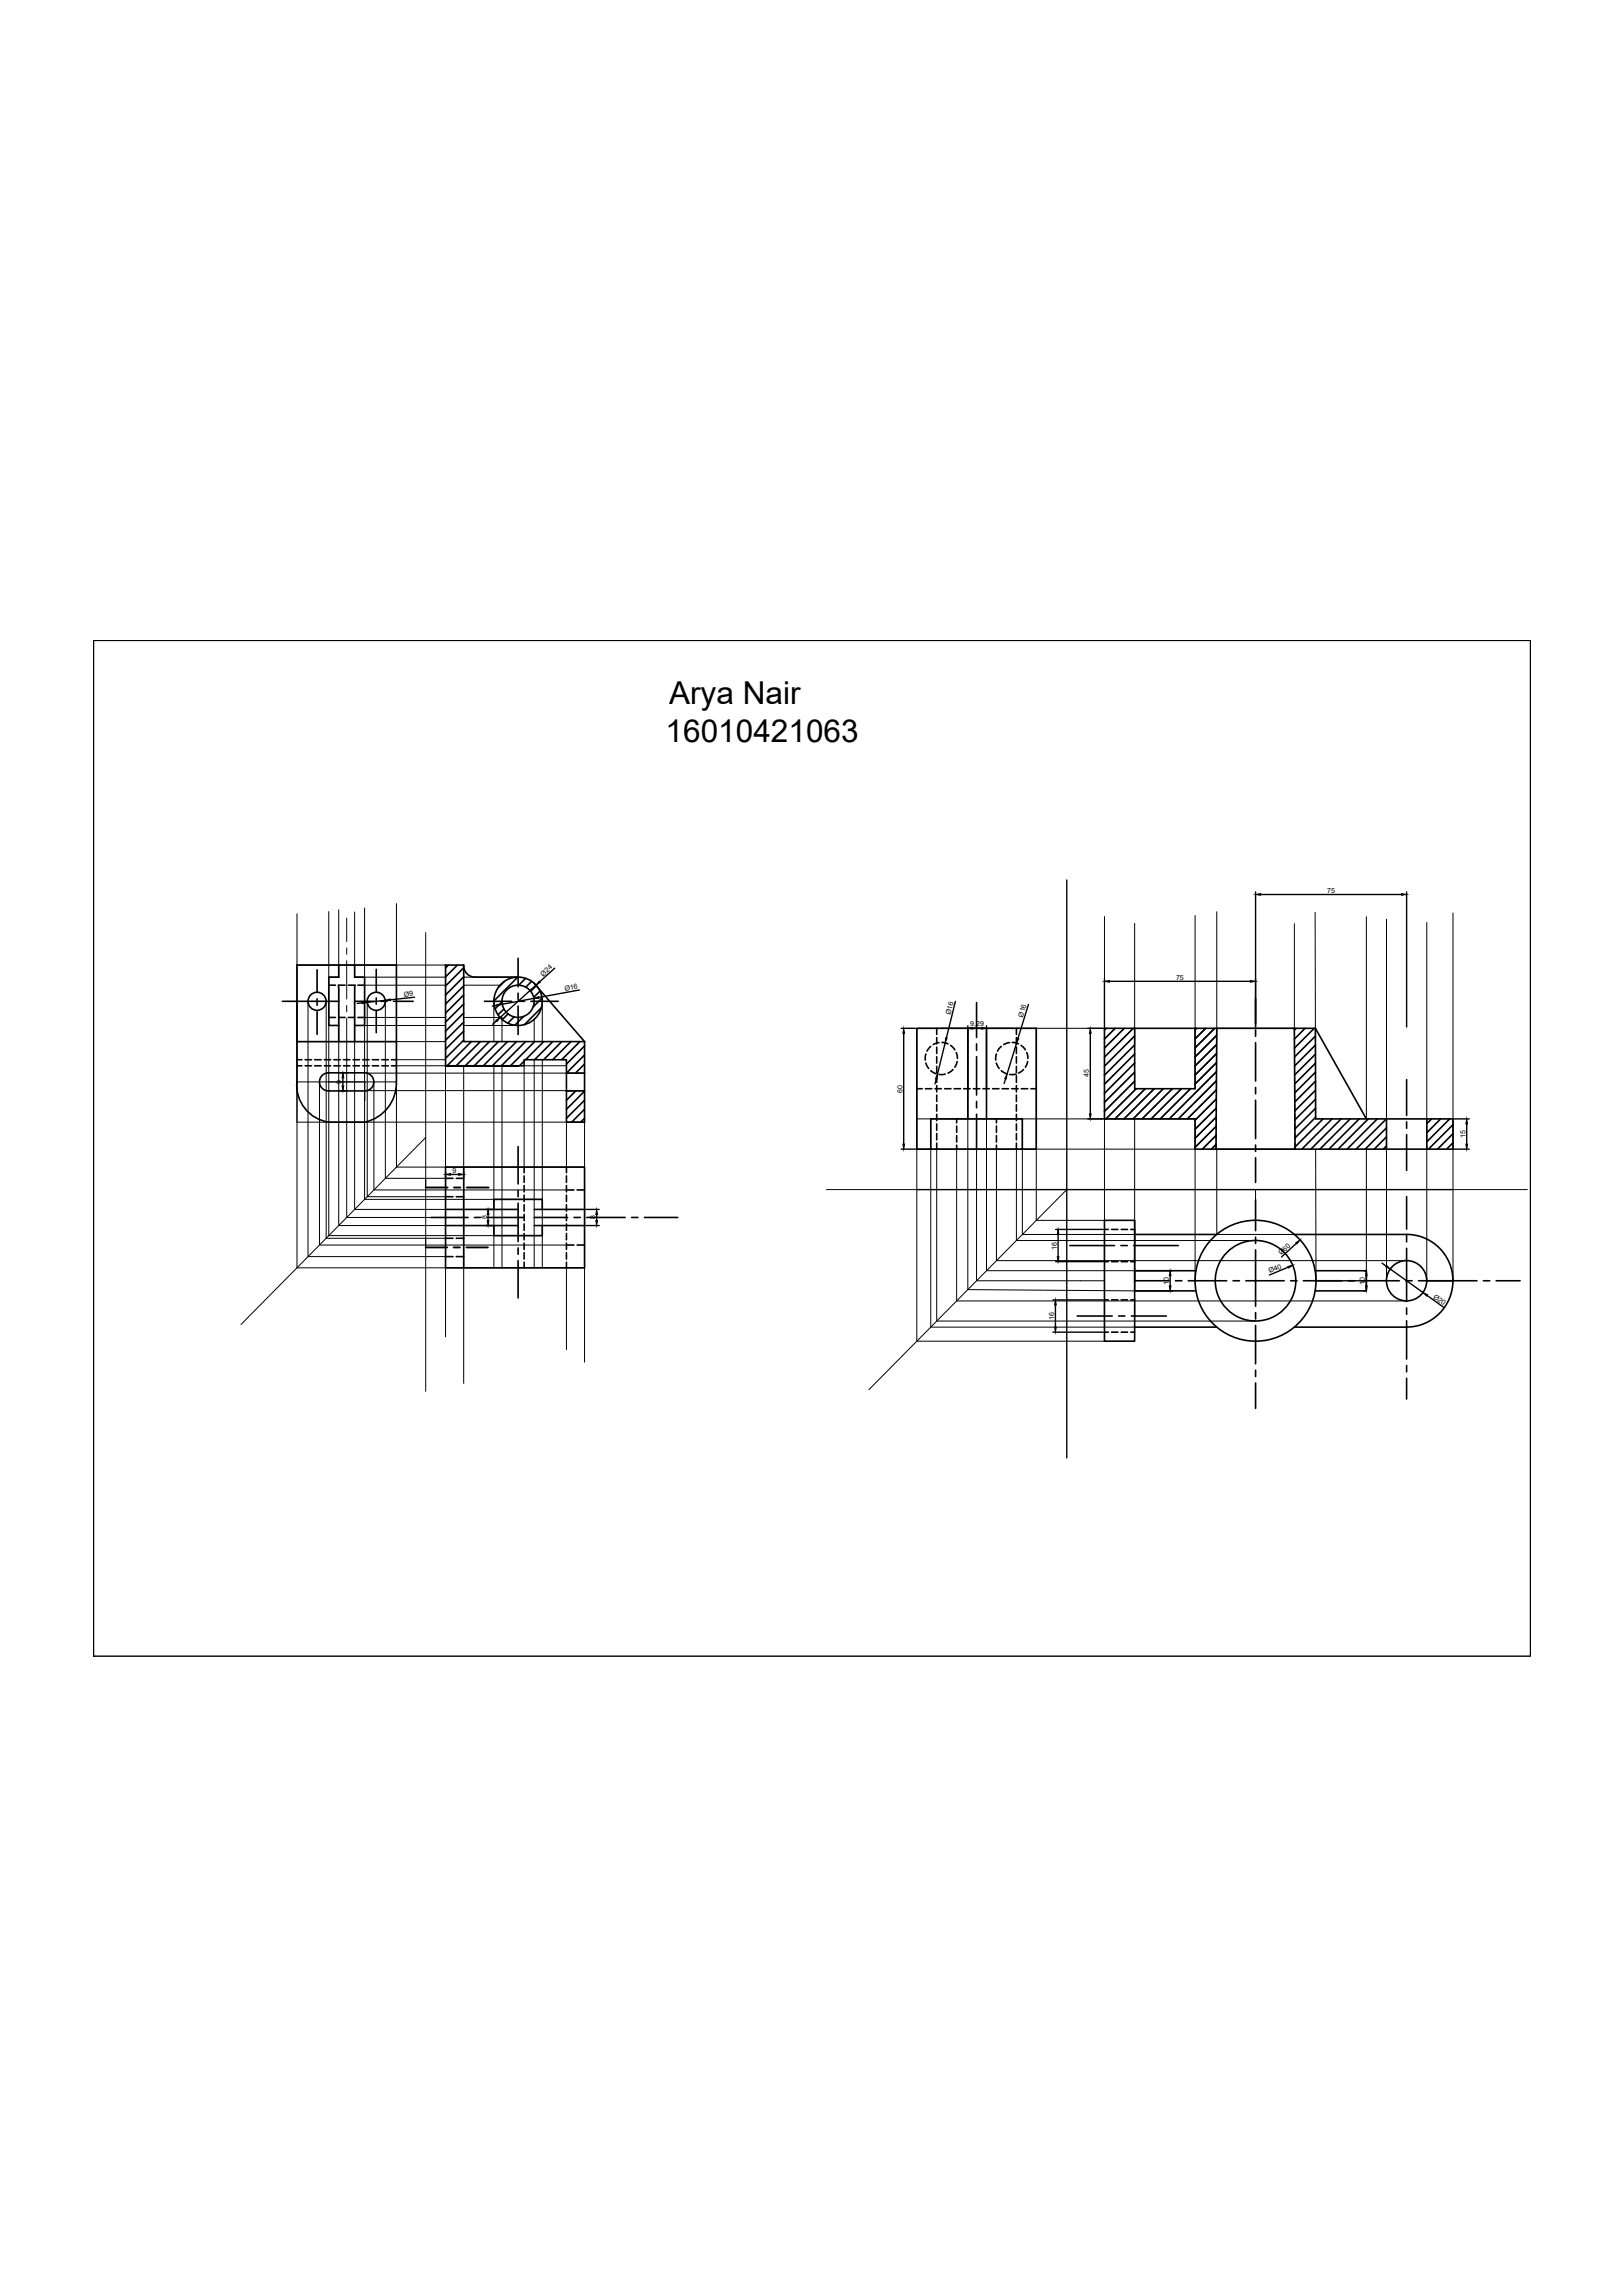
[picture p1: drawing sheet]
<svg xmlns="http://www.w3.org/2000/svg" width="297mm" height="420mm" viewBox="0 0 297 420" stroke-linecap="round" stroke-linejoin="round" font-family="sans-serif">
<defs><g id="words">
<g font-size="5.8">
<text x="122.4" y="128.9">Arya Nair</text>
<text x="121.8" y="135.8">16010421063</text>
</g>
<g font-size="1.3">
<text x="242.9" y="163.5">75</text>
<text x="99.4" y="178.8" transform="rotate(-42 99.4 178.8)">Ø24</text>
<text x="215.2" y="179.4">75</text>
<text x="74" y="182.5" transform="rotate(-6 74 182.5)">Ø9</text>
<text x="103.4" y="181.5" transform="rotate(-11 103.4 181.5)">Ø16</text>
<text x="174" y="185.8" transform="rotate(-76 174 185.8)">Ø16</text>
<text x="177.6" y="187.8">9,29</text>
<text x="187.2" y="186.3" transform="rotate(-73 187.2 186.3)">Ø16</text>
<text x="199.3" y="197.2" transform="rotate(-90 199.3 197.2)">45</text>
<text x="62.5" y="198.4" transform="rotate(-90 62.5 198.4)">9</text>
<text x="165.1" y="200" transform="rotate(-90 165.1 200)">60</text>
<text x="268.2" y="208.4" transform="rotate(-90 268.2 208.4)">15</text>
<text x="82.8" y="214.8">9</text>
<text x="89.1" y="223.2" transform="rotate(-90 89.1 223.2)">8</text>
<text x="109" y="223.2" transform="rotate(-90 109 223.2)">8</text>
<text x="193.4" y="228.8" transform="rotate(-90 193.4 228.8)">16</text>
<text x="232.4" y="233.1" transform="rotate(-23 232.4 233.1)">Ø40</text>
<text x="234.5" y="229.8" transform="rotate(-42 234.5 229.8)">Ø60</text>
<text x="213.9" y="235.2" transform="rotate(-90 213.9 235.2)">10</text>
<text x="249.8" y="235.2" transform="rotate(-90 249.8 235.2)">10</text>
<text x="262.2" y="237.6" transform="rotate(36 262.2 237.6)">Ø20</text>
<text x="192.9" y="241.7" transform="rotate(-90 192.9 241.7)">16</text>
</g>
</g></defs>
<!-- layer: 0 -->
<g fill="none" stroke="#000" stroke-width=".25">
<path d="M17.1 117.2h263v186h-263zM101.5 177.3l-2.7 2.4M195.2 161.1v105.8M202.1 179.2v8.8M203.1 179.7h25.8M229.8 163.3v24.7M230.7 163.8h25.8M257.4 163.3v24.7M62.3 196.4h.9M62.3 199.7h.9M62.8 197.3v1.5M66.3 183.6l-.9 .1"/>
<path d="M70.5 183.1l-3.3 .4M75.9 182.6l-4.5 .4M90.9 186.9l-.7 .6M91 184l-.9 .2M97.7 182.8l-5.8 1.1M98.1 180.4l-6.6 5.9M106 181.2l-7.4 1.4M164.9 188.3h2.7M165.4 189.2v20.3M171.4 197.5l-.3 .9M173 190.9l-1.4 5.8M174.9 183.3l-1.7 6.7"/>
<path d="M177.1 187.8v11.3M178.1 188.3h1.5M180.5 187.8v11.3M184 197.5l-.2 .9M186.1 191l-1.8 5.6M188.2 183.9l-1.9 6.2M199.1 188.3h2.8M199.5 189.2v14.7M81.5 214.5v1M82.5 215h1.4M84.9 214.5v1M164.9 210.4h2.7"/>
<path d="M167.8 217.8h98.1M199.1 204.8h2.8M266.1 204.8h2.8M266.1 210.4h2.8M268.4 205.8v3.7M88.9 221.4h1.3M88.9 224.4h1.3M89.3 222.3v1.1M107.2 221.4h2.5M107.2 224.4h2.5M109.2 222.3v1.1M192.7 238h9.2"/>
<path d="M193.2 238.9v4.1M193.2 225.1h8.7M193.2 231h8.7M193.7 226v4.1M207.7 223.4v12.9M207.9 232.6h6.7M207.9 236.3h6.7M214.2 233.6v1.8M235.7 232l-3.4 1.4M237.3 227.6l-2.8 2.5M240.9 234.5h9.2M249.6 232.6h.2"/>
<path d="M249.6 236.3h.2M250.1 233.6v1.8M252.9 231.3l.8 .5M254.4 232.3l6 4.3M261.1 234.5h4.8M261.2 237.2l3 2.1M192.7 243.9h9.2"/>
</g>
<g fill="none" stroke="#000" stroke-width=".3">
<path d="M58 177.5v4.2M62 176.7v2.2h-1.8v8.8h1.8M64.9 176.7v2.2h1.8v8.8h-1.8M68.9 177.5v4M82.1 176.7l-.6 .5M83.7 176.7l-2.2 2.2M84.9 176.7a2.11 2.11 0 0 0 2.2 2.2h7.7M84.9 176.7h-3.4v18.4M84.9 176.7v14h22.1M84.9 177.2l-3.4 3.3M84.9 178.8l-3.4 3.4M92.3 179.7l-1.1 1.1"/>
<path d="M94.7 178.9l-4.3 4.3M94.8 175.4v5.3M96.2 179.1l-1.3 1.3M97.3 179.7l-1.1 1M51.7 183.3h10.3M54.4 190.7h18.2M54.4 195.1h.9M54.4 194h.9M55.8 195.1h1.2M55.8 194h1.2M57.6 195.1h1.2M57.6 194h1.2"/>
<path d="M58 182.9v1.1M58 185.2v4.2M59.4 195.1h1.1M59.4 194h1.1M60.2 180.4h1.2M60.2 186.3h1.2M61.1 195.1h1.2M61.1 194h1.2M61.9 180.4l.1 10.3M62 180.4h1.2M62 186.3h1.2M62.9 195.1h1.1"/>
<path d="M62.9 194h1.1M63.7 180.4h1.2M63.7 186.3h1.2M64.6 195.1h1.2M64.6 194h1.2M64.9 180.9v9.8M64.9 183.3h3.6M65 180.4l-.1 .5M65.5 180.4h1.2M65.5 186.3h1.2M66.4 195.1h1.1M66.4 194h1.1"/>
<path d="M66.7 196.4a1.66 1.66 0 0 1 1.7 1.7 1.66 1.66 0 0 1-1.7 1.6M66.8 196.4h-6.6a1.66 1.66 0 0 0-1.7 1.7 1.66 1.66 0 0 0 1.7 1.6h6.6M68.1 195.1h1.2M68.1 194h1.2M68.9 182.7v1.1M68.9 185v4.1M69.7 183.3h1.2M69.9 195.1h1.2M69.9 194h1.2M71.6 195.1h1M71.6 194h1M72 183.3h3.6"/>
<path d="M72.5 198.1a7.3 7.3 0 0 1-5.7 7.3M72.6 198.1v-21.4h-18.2l-.1 21.4a6.8 6.8 0 0 0 5.9 7.3h6.5M84.9 180.5l-3.4 3.3M84.9 182.2l-3.4 3.3M84.9 183.8l-3.4 3.3M84.9 185.5l-3.4 3.3M84.9 187.1l-3.4 3.3M84.9 188.8l-3.4 3.3M84.9 190.4l-3.4 3.4M86.3 190.7l-4.5 4.4M87.9 190.7l-4.4 4.4M88.7 183.3h5"/>
<path d="M89.6 190.7l-4.5 4.4M91.2 190.7l-4.4 4.4M91.9 183.4l-1.3 1.3M92.2 184.7l-1 1.1M92.9 190.7l-4.4 4.4M93 185.6l-1.1 1.1M94.1 186.2l-1.2 1.1M94.5 190.7l-4.4 4.4M94.8 181.8v1.2M94.8 184.2v5.2M94.8 183.3h1.2M95.8 186.1l-1.6 1.6"/>
<path d="M95.9 194.3l-.8 .8M96.2 190.7l-4.4 4.4M97.2 183.3h5M97.8 180l9.2 10.7M97.8 190.7l-4.4 4.4M98.1 180.5l-1 1M98.8 181.4l-1.1 1.2M99.1 184.5l-3.1 3.1M99.2 182.7l-1.6 1.6M99.5 190.7l-3.3 3.3M101.2 190.7l-3.4 3.3M102.8 190.7l-3.3 3.3"/>
<path d="M103.7 199.7h3.3M103.7 199.7v.1M104.5 190.7l-3.3 3.3M105.4 199.7l-1.7 1.7M106.1 190.7l-3.3 3.3M107 190.7v14.7h-3.3v-11.4h-7.8v1.1h-14.4h13.3M107 191.5l-3.3 3.3M107 193.1l-3.3 3.4h3.3M107 194.8l-1.7 1.7M107 196.5h.1M107 199.8l-3.3 3.3M167.8 199.3h1"/>
<path d="M169.4 199.3h1.1M169.4 193l-.1 1.1M169.4 194.6l.6 1M170.3 191.6l-.6 .8M170.4 196l.9 .6M171.1 199.3h1.2M171.4 188.3v1.1M171.4 190v1.1M171.4 191.7v1.2M171.4 193.5v1.1M171.4 195.2v1.2M171.4 197v1.1"/>
<path d="M171.4 198.7v1.2M171.8 190.9l-1 .3M172.4 190.8l1.1 .3M172.9 199.3h1.1M173 196.6l-1.1 .1M174 191.4l.8 .8M174.4 195.8l-.9 .7M174.6 199.3h1.2M175 192.7l.2 1.1M175.2 194.3l-.4 1.1M176.4 199.3h1.2M177.1 188.3v16.5"/>
<path d="M178.1 199.3h1.2M178.7 183.6v6.3M178.7 191.1v1.2M178.7 193.5v7M179.9 199.3h1.2M180.5 188.3v16.5M181.7 199.3h1.1M182.3 193v1.1M182.4 194.6l.5 1M183.2 191.6l-.6 .8M183.3 196l.9 .6M183.4 199.3h1.2"/>
<path d="M184.8 190.9l-1.1 .3M185.2 199.3h1.1M185.3 190.8l1.1 .3M185.9 196.6l-1.1 .1M186 188.3v1.1M186 190v1.1M186 191.7v1.2M186 193.5v1.1M186 195.2v1.2M186 197v1.1M186 198.7v1.2M186.9 191.4l.8 .8"/>
<path d="M186.9 199.3h1.2M187.3 195.8l-.9 .7M187.9 192.7l.2 1.1M188.1 194.3l-.4 1.1M188.7 199.3h1M202.4 188.3l-.3 .3M204.1 188.3l-2 1.9M205.8 188.3l-3.7 3.6M207.4 188.3l-5.3 5.2M207.7 189.7l-5.6 5.5M207.7 191.3l-5.6 5.5M207.7 193l-5.6 5.5"/>
<path d="M207.7 194.6l-5.6 5.6M207.7 196.3l-5.6 5.5M207.7 197.9l-5.6 5.6M207.7 188.3v11h11v-11M207.9 199.3l-5.5 5.5M209.6 199.3l-5.5 5.5M211.3 199.3l-5.6 5.5M212.9 199.3l-5.5 5.5M214.6 199.3l-5.6 5.5M216.2 199.3l-5.5 5.5M217.9 199.3l-5.6 5.5M218.7 188.3h-16.6v16.5h16.6v5.6h47.2v-5.6h-25.1l-.1-16.5"/>
<path d="M218.7 188.3h22M219 188.3l-.3 .2M220.7 188.3l-2 1.9M222.3 188.3l-3.6 3.5M222.6 199.5l-5.3 5.3M222.6 197.9l-6.9 6.9M222.6 196.2l-8.6 8.6M222.6 194.5l-3.9 4M222.7 192.9l-4 3.9M222.7 191.2l-4 3.9M222.7 189.5l-4 4M222.7 188.3l-.1 22.1"/>
<path d="M229.8 182.9v4.5M229.8 188.5v1.2M229.8 190.9v7M229.8 199.1v1.2M236.9 188.3l.1 22.1M237.2 188.3l-.3 .3M238.9 188.3l-2 1.9M240.5 188.3l-3.6 3.6M240.7 189.7l-3.8 3.8M240.7 191.3l-3.8 3.9M240.7 188.3l9.4 16.5M240.8 193l-3.9 3.8"/>
<path d="M240.8 194.6l-3.9 3.9M240.8 196.3l-3.8 3.8M240.8 197.9l-3.8 3.8M240.8 199.6l-3.8 3.8M257.4 197.7v6.5M81.5 213.7h25.5v18.4h-25.5zM81.5 215.7h1.4M81.5 219.1h1.4M83.5 215.7h1.4M83.5 219.1h1.4M84.9 213.7v18.4M94.8 209.9v6.9"/>
<path d="M94.8 217.9v1.2M95.9 213.7v1M95.9 215.3v1.2M95.9 217v1.2M95.9 218.8v1.2M103.7 217.9h1.3M103.7 213.7v1M103.7 215.3v1.2M103.7 217v1.2M103.7 218.8v1.2M105.6 217.9h1.4M107 201.4l-3.3 3.3"/>
<path d="M107 203.1l-2.4 2.3M107 204.7l-.7 .7M170.3 204.8h16.8v5.6h-16.8zM170.3 210.4h-2.5v-22.1h21.9v22.1h-2.6M171.4 200.5v1.2M171.4 202.2v1.2M171.4 204v1.2M171.4 205.8v1.1M171.4 207.5v1.2M171.4 209.3v1.1M175.1 204.8v.8M175.1 206.1v1.2"/>
<path d="M175.1 207.9v1.2M175.1 209.7v.7M178.7 201.6v1.2M178.7 204v6.4M182.4 204.8v.8M182.4 206.1v1.2M182.4 207.9v1.2M182.4 209.7v.7M186 200.5v1.2M186 202.2v1.2M186 204v1.2M186 205.8v1.1"/>
<path d="M186 207.5v1.2M186 209.3v1.1M222.6 209.5l-.9 .9M222.6 207.9l-2.5 2.5M222.6 204.5l-3.9 3.9M222.6 206.2l-3.9 3.9M222.6 202.9l-3.9 3.8M222.6 201.2l-3.9 3.9M229.8 201.4v7.1M229.8 209.6v1.2M229.8 212v4.5M229.8 219.6v5.7"/>
<path d="M240.8 201.2l-3.8 3.8M240.8 202.9l-3.8 3.8M240.8 204.5l-3.8 3.8M242.1 204.8l-5.1 5.2M243.8 204.8l-5.5 5.6M245.5 204.8l-5.6 5.6M247.1 204.8l-5.5 5.6M248.8 204.8l-5.6 5.6M250.4 204.8l-5.5 5.6M252.1 204.8l-5.6 5.6M253.7 204.8l-5.5 5.6M253.8 206.5l-3.9 3.9"/>
<path d="M253.8 208.1l-2.3 2.3M253.8 209.8l-.6 .6M253.8 204.8v5.6M257.4 205.4v1.2M257.4 207.7v6.6M257.4 219.1v5.9M261.1 204.8v5.6M262 204.8l-.9 .9M263.7 204.8l-2.6 2.6M265.3 204.8l-4.2 4.2M265.9 205.9l-4.5 4.5M265.9 207.6l-2.8 2.8"/>
<path d="M265.9 209.2l-1.2 1.2M78.9 222.9h6.8M81.5 221.4h13.3M81.5 224.4h13.3M81.5 226.7h1.4M81.5 230.1h1.4M83.5 226.7h1.4M83.5 230.1h1.4M86.8 222.9h1.2M89.2 222.9h6.7M90.4 221.4v-1.8h8.8v1.8M90.4 224.4v1.8h8.8v-1.8"/>
<path d="M94.8 220.3v7M94.8 228.5v1.1M94.8 230.8v6.8M95.9 220.5v1.2M95.9 222.3v1.2M95.9 224.1v1.1M95.9 225.8v1.2M95.9 227.6v1.1M95.9 229.3v1.2M95.9 231.1v1M97.8 221.4h9.2M97.8 224.4h9.2"/>
<path d="M97.8 222.9h6.1M103.7 227.9h1.3M103.7 220.5v1.2M103.7 222.3v1.2M103.7 224.1v1.1M103.7 225.8v1.2M103.7 227.6v1.1M103.7 229.3v1.2M103.7 231.1v1M105 222.9h1.2M105.6 227.9h1.4M107.4 222.9h7"/>
<path d="M115.6 222.9h1.2M117.9 222.9h6.1M195.8 228h8.2M202.1 223.4h5.6v22.1h-5.6zM202.1 238h.7M202.1 225.1h.7M202.1 231h.7M203.4 238h1.2M203.4 225.1h1.2M203.4 231h1.2M205.1 228h1.2M205.2 238h1.2"/>
<path d="M205.2 225.1h1.2M205.2 231h1.2M207 238h.7M207 225.1h.7M207 231h.7M207.5 228h8.2M207.7 234.5h6.3M207.7 232.6h11.2M207.7 236.3h11.2M207.7 226h15M215.1 234.5h1.2M217.5 234.5h7"/>
<path d="M225.7 234.5h1.1M228 234.5h7M229.8 226.5v1.1M229.8 228.8v10.3M236.2 234.5h1.2M236.9 226h20.5a8.5 8.5 0 0 1 8.5 8.5 8.5 8.5 0 0 1-8.5 8.5h-20.5M238.5 234.5h7.1M240.7 232.6h9.4v3.7h-9.4M246.7 234.5h1.2M249.1 234.5h7M257.3 234.5h1.2M257.4 226.2v1.2"/>
<path d="M257.4 228.5v9.8M257.4 239.5v1.1M259.6 234.5h10.7M271.5 234.5h1.2M273.8 234.5h4.4M197.1 240.9h6.4M202.1 243.9h.7M203.4 243.9h1.2M204.7 240.9h1.2M205.2 243.9h1.2M207 243.9h.7M207.1 240.9h6.4"/>
<path d="M207.7 243h15M229.8 240.3v1.2M229.8 242.7v7M229.8 250.8v1.2M229.8 253.2v4.6M257.4 241.8v7M257.4 250v1.2M257.4 252.3v3.8"/>
<circle cx="58" cy="183.3" r="1.66"/>
<circle cx="68.9" cy="183.3" r="1.66"/>
<circle cx="94.8" cy="183.3" r="4.4"/>
<circle cx="94.8" cy="183.3" r="2.95"/>
<circle cx="229.8" cy="234.5" r="11.1"/>
<circle cx="229.8" cy="234.5" r="7.4"/>
<circle cx="257.4" cy="234.5" r="3.7"/>
</g>
<g fill="none" stroke="#000" stroke-width=".18">
<path d="M54.4 176.7h27.1v7.4M60.2 166.9v59.3h39M62 166.6v12.3h-1.8M63.5 168.1v4.3M63.5 173.5v1.2M63.5 175.9v7M64.9 167v11.9h16.6M66.7 166.2v53.4h32.5M72.6 165.4v48.3h34.4v18.4h-52.6v-64.8M77.9 170.7v84M84.9 178.9h9.9M202.1 167.8v23"/>
<path d="M207.7 169.1v21.7M218.7 167.6v31.7M222.7 166.9v21.4M236.9 169.1v20.3M240.7 167l.1 37.8M250.1 167.8v37M253.8 168.3v37.3M261.1 168.9v36.7M265.9 167.1v67.4M54.4 190.7h27.1M56.4 183.3v46.8h25.1M58.5 198.1v29.8h45.2"/>
<path d="M59.7 183.3v43.4h21.8M60.1 198.1h6.7v3.3M60.2 187.7h1.8M62 180.9v43.5h19.5M63.5 186.4v36.5h15.4M63.5 184.1v1.1M64.9 180.9v40.5h16.6M64.9 187.7h16.6M66.7 180.4h14.8M66.7 186.3h14.8M67.2 183.3v35.8h14.3M67.2 196.5h37.8"/>
<path d="M67.2 199.7h36.5M68.4 198.1v19.8h35.3M70.5 183.3v32.4h11M72.6 198.1h-18.2v7.3h52.6v44M72.6 195.1h8.9M72.6 194h8.9M81.5 185.3v1.2M81.5 187.7v57.1M84.9 195.1v58.2M84.9 186.3h7v4.4M84.9 187.7h9.9M84.9 180.4h6.6"/>
<path d="M90.4 183.3v7.4M90.4 195.1v37M91.9 195.1v37M97.8 186.6v4.1M97.8 194v38.1M99.2 183.3v7.4M99.2 194v38.1M103.7 195.1h-7.8v18.6M105 199.7h-1.3M105.6 196.5h1.4M107 199.7h-1.4M172.3 188.3h12.9"/>
<path d="M177.1 188.3v47.8l30.6 .2M180.5 188.3v44.3h27.2M185.2 190.8h.8M185.2 196.7h.8M189.7 188.3v35.1h12.4v-26.7M202.1 188.3h-34.3v57.2h34.3M202.2 196.7l-.1 .1M202.4 188.3l-.3 .3M203.9 196.7l-1.8 1.8M204.1 188.3l-2 1.9M205.6 196.7l-3.5 3.5M205.8 188.3l-2.6 2.5"/>
<path d="M207.2 196.7l-5.1 5.1M207.4 188.3l-2.6 2.5M207.7 196.7v2.6M207.7 197.9l-5.6 5.6M207.7 189.7l-1.2 1.1M207.9 199.3l-5.5 5.5M209.6 199.3l-5.5 5.5M211.3 199.3l-5.6 5.5M212.9 199.3l-5.5 5.5M214.6 199.3l-5.6 5.5M216.2 199.3l-5.5 5.5M217.9 199.3l-5.6 5.5"/>
<path d="M219 188.3l-.3 .2M220.7 188.3l-2 1.9M222.3 188.3l-3.6 3.5M222.6 199.5l-5.3 5.3M222.6 197.9l-6.9 6.9M222.6 198.7v1.2M222.6 196.2l-8.6 8.6M222.6 197v1.1M222.6 194.5l-3.9 4M222.6 195.2v1.2M222.7 193.5l-.1 1.1M222.7 191.2l-4 3.9"/>
<path d="M222.7 191.7v1.2l-4 3.9M222.7 189.5l-4 4M222.7 190v1.1M222.7 188.3v1.1M222.7 188.3h14.2M236.9 190v1.1M236.9 191.7v1.2M236.9 193.5v1.1M236.9 195.2v1.2M236.9 197v1.1M236.9 198.7l.1 1.2M66.8 201.4h.1"/>
<path d="M77.9 208.3l-33.8 34.2M103.7 205.4v8.3M151.3 217.8h16.5M167.8 204.8h50.9v29.7M167.8 210.4h50.9M170.3 204.8v38.2h37.4M171.4 210.4v31.5h58.4M175.1 210.4v27.8h82.3M178.7 210.4v24.1h23.4M182.4 210.4v20.4h75M186 210.4v16.7h43.8M187.1 204.8v21.2h49.8"/>
<path d="M195.2 217.8l-36.2 36.6M207.7 204.8v18.6M222.6 209.5l-.9 .9M222.6 209.3v1.1h14.4v-1.1M222.6 207.9l-2.5 2.5M222.6 207.5v1.2M222.6 204.5l-3.9 3.9M222.6 206.2l-3.9 3.9M222.6 205.8v1.1M222.6 202.9l-3.9 3.8M222.6 204v1.2M222.6 201.2l-3.9 3.9"/>
<path d="M222.6 202.2v1.2M222.6 200.5v1.2M222.7 210.4v15.6M229.8 217.8v1.8M237 200.5v1.2M237 202.2v1.2M237 204v1.2M237 205.8v1.1M237 207.5v1.2M240.8 210.4l.1 24.1M250.1 210.4v22.2M253.8 206.1v1.2"/>
<path d="M253.8 207.9v1.2M253.8 209.7v24.8M261.1 206.1v1.2M261.1 207.9v1.2M261.1 209.7v24.8M265.9 217.8h13.6M103.7 232.1v15M202.1 228v12.9v-2.9M202.1 225.1v5.9M207.7 225.1v2.9M207.7 238v2.9M222.4 234.4v.1"/>
<path d="M222.5 226v.2M237.1 226v.2M237.2 234.4v.1M202.1 240.9v3"/>
</g>
<g fill="#000" stroke="#000" stroke-width=".18">
<path d="M98.7 179.6l.2 .2-.8 .6zM202.1 179.7l1-.2v.3zM228.9 179.5l.9 .2-.9 .1zM229.8 163.8l.9-.2v.3zM256.5 163.6l.9 .2-.9 .1zM62.8 196.4l.1 .9h-.3zM62.6 198.8h.3l-.1 .9zM66.3 183.4l.9 .1-.9 .3zM70.5 183.1l.9-.2v.3zM90.7 186.8l.8-.5-.5 .7zM91 183.9h.9l-.9 .3zM97.7 182.8l.9-.3 .1 .3z"/>
<path d="M165.4 188.3l.2 .9h-.4zM171.6 196.7l-.1 .9-.3-.1zM173.1 190l.3 .1-.4 .8zM177.1 188.3l1-.2v.3zM179.6 188.1l.9 .2-.9 .1zM184.3 196.6l-.1 .9-.3-.1zM186.2 190l.3 .1-.4 .9zM199.5 188.3l.2 .9h-.3zM81.5 215l1-.1v.3zM83.9 214.9l1 .1-1 .2zM165.2 209.5h.4l-.2 .9zM199.4 203.9h.3l-.2 .9z"/>
<path d="M268.4 204.8l.2 1h-.3zM268.3 209.5h.3l-.2 .9zM89.3 221.4l.2 .9h-.3zM89.2 223.4h.3l-.2 1zM109.2 221.4l.2 .9h-.4zM109 223.4h.4l-.2 1zM193.2 238l.1 .9h-.3zM193.7 225.1l.1 .9h-.3zM193.5 230.1h.3l-.1 .9zM214.2 232.6l.1 1h-.3zM214 235.4h.3l-.1 .9zM235.7 231.9l.9-.2-.8 .4z"/>
<path d="M237.2 227.5l.7-.5-.5 .7zM250.1 232.6l.1 1h-.3zM249.9 235.4h.3l-.1 .9zM253.8 231.7l.6 .6-.8-.4zM260.4 236.6l.9 .4-.2 .3zM193 243h.3l-.1 .9z"/>
</g>
<path d="M77.9 217.4h4M83.1 217.4h1.2M85.4 217.4h4M77.9 228.4h3.9M83 228.4h1.2M85.4 228.4h3.9" fill="none" stroke="#000" stroke-width=".35"/>
<use href="#words"/>
</svg>
